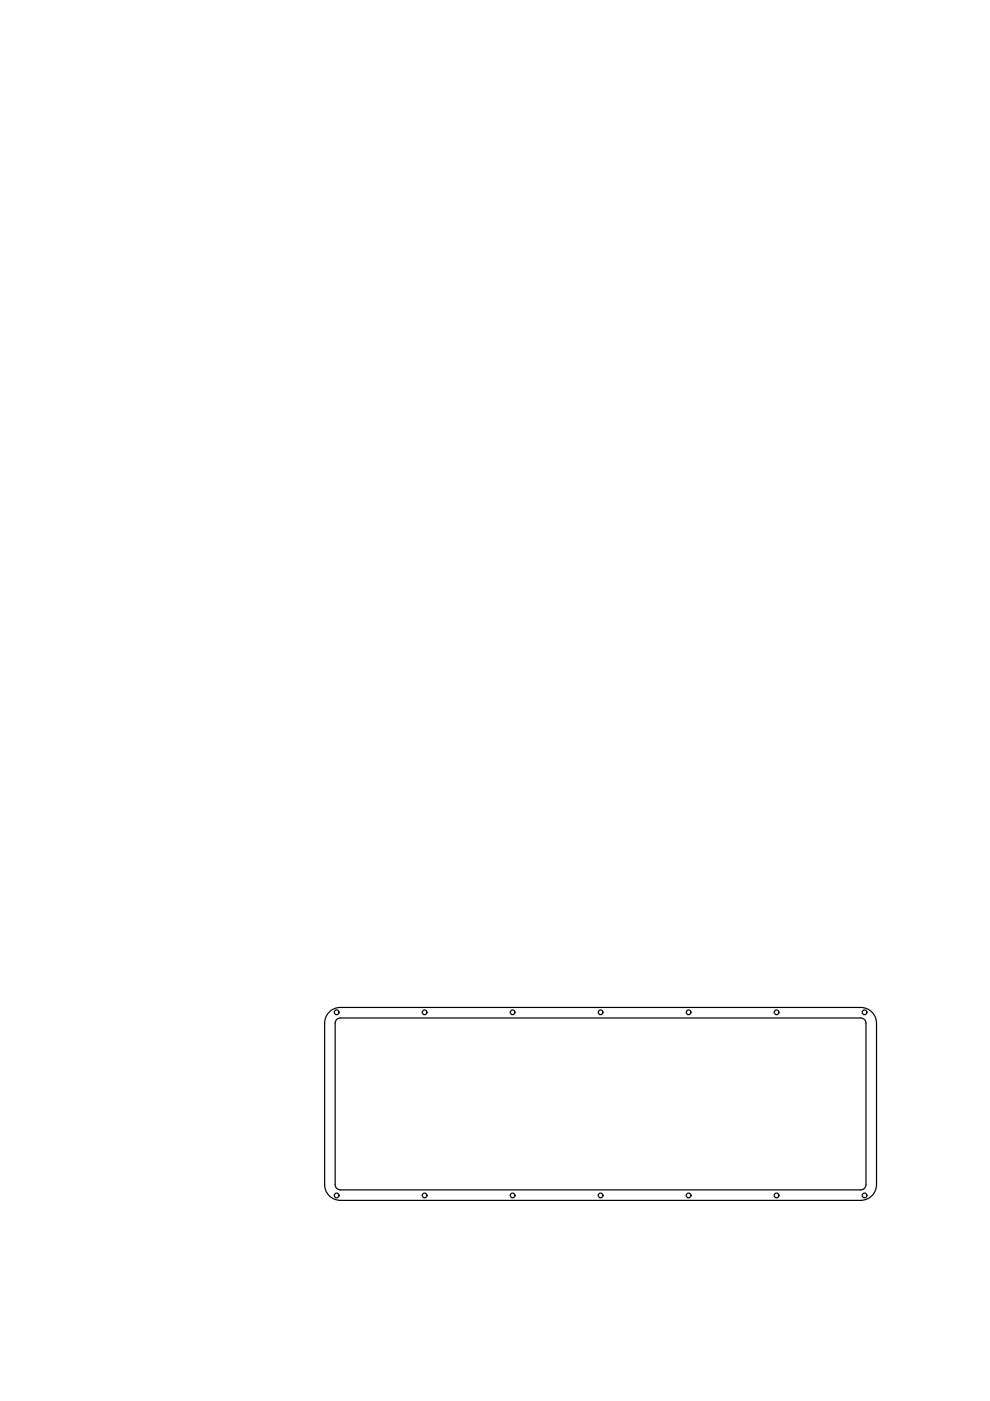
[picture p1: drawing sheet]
<svg xmlns="http://www.w3.org/2000/svg" width="210mm" height="297mm" viewBox="0 0 210 297" stroke-linecap="round" stroke-linejoin="round" font-family="sans-serif">
<!-- layer: 0 -->
<g fill="none" stroke="#000" stroke-width=".25">
<path d="M68.8 251.2v-34.3a3.3 3.3 0 0 1 3.4-3.3h110.3a3.3 3.3 0 0 1 3.3 3.3v34.3M68.8 251.2a3.3 3.3 0 0 0 3.4 3.3h110.3a3.3 3.3 0 0 0 3.3-3.3M72.2 252.3h110.3M72.2 252.3a1.1 1.1 0 0 1-1.1-1.1v-34.3a1.1 1.1 0 0 1 1.1-1.1h110.3a1.1 1.1 0 0 1 1.1 1.1v34.3l-.3 .8-.8 .3"/>
<circle cx="71.4" cy="214.6" r=".5"/>
<circle cx="90" cy="214.6" r=".5"/>
<circle cx="108.7" cy="214.6" r=".5"/>
<circle cx="127.3" cy="214.6" r=".5"/>
<circle cx="146" cy="214.6" r=".5"/>
<circle cx="164.6" cy="214.6" r=".5"/>
<circle cx="183.3" cy="214.6" r=".5"/>
<circle cx="71.4" cy="253.5" r=".5"/>
<circle cx="90" cy="253.5" r=".5"/>
<circle cx="108.7" cy="253.5" r=".5"/>
<circle cx="127.3" cy="253.5" r=".5"/>
<circle cx="146" cy="253.5" r=".5"/>
<circle cx="164.6" cy="253.5" r=".5"/>
<circle cx="183.3" cy="253.5" r=".5"/>
</g>
</svg>
